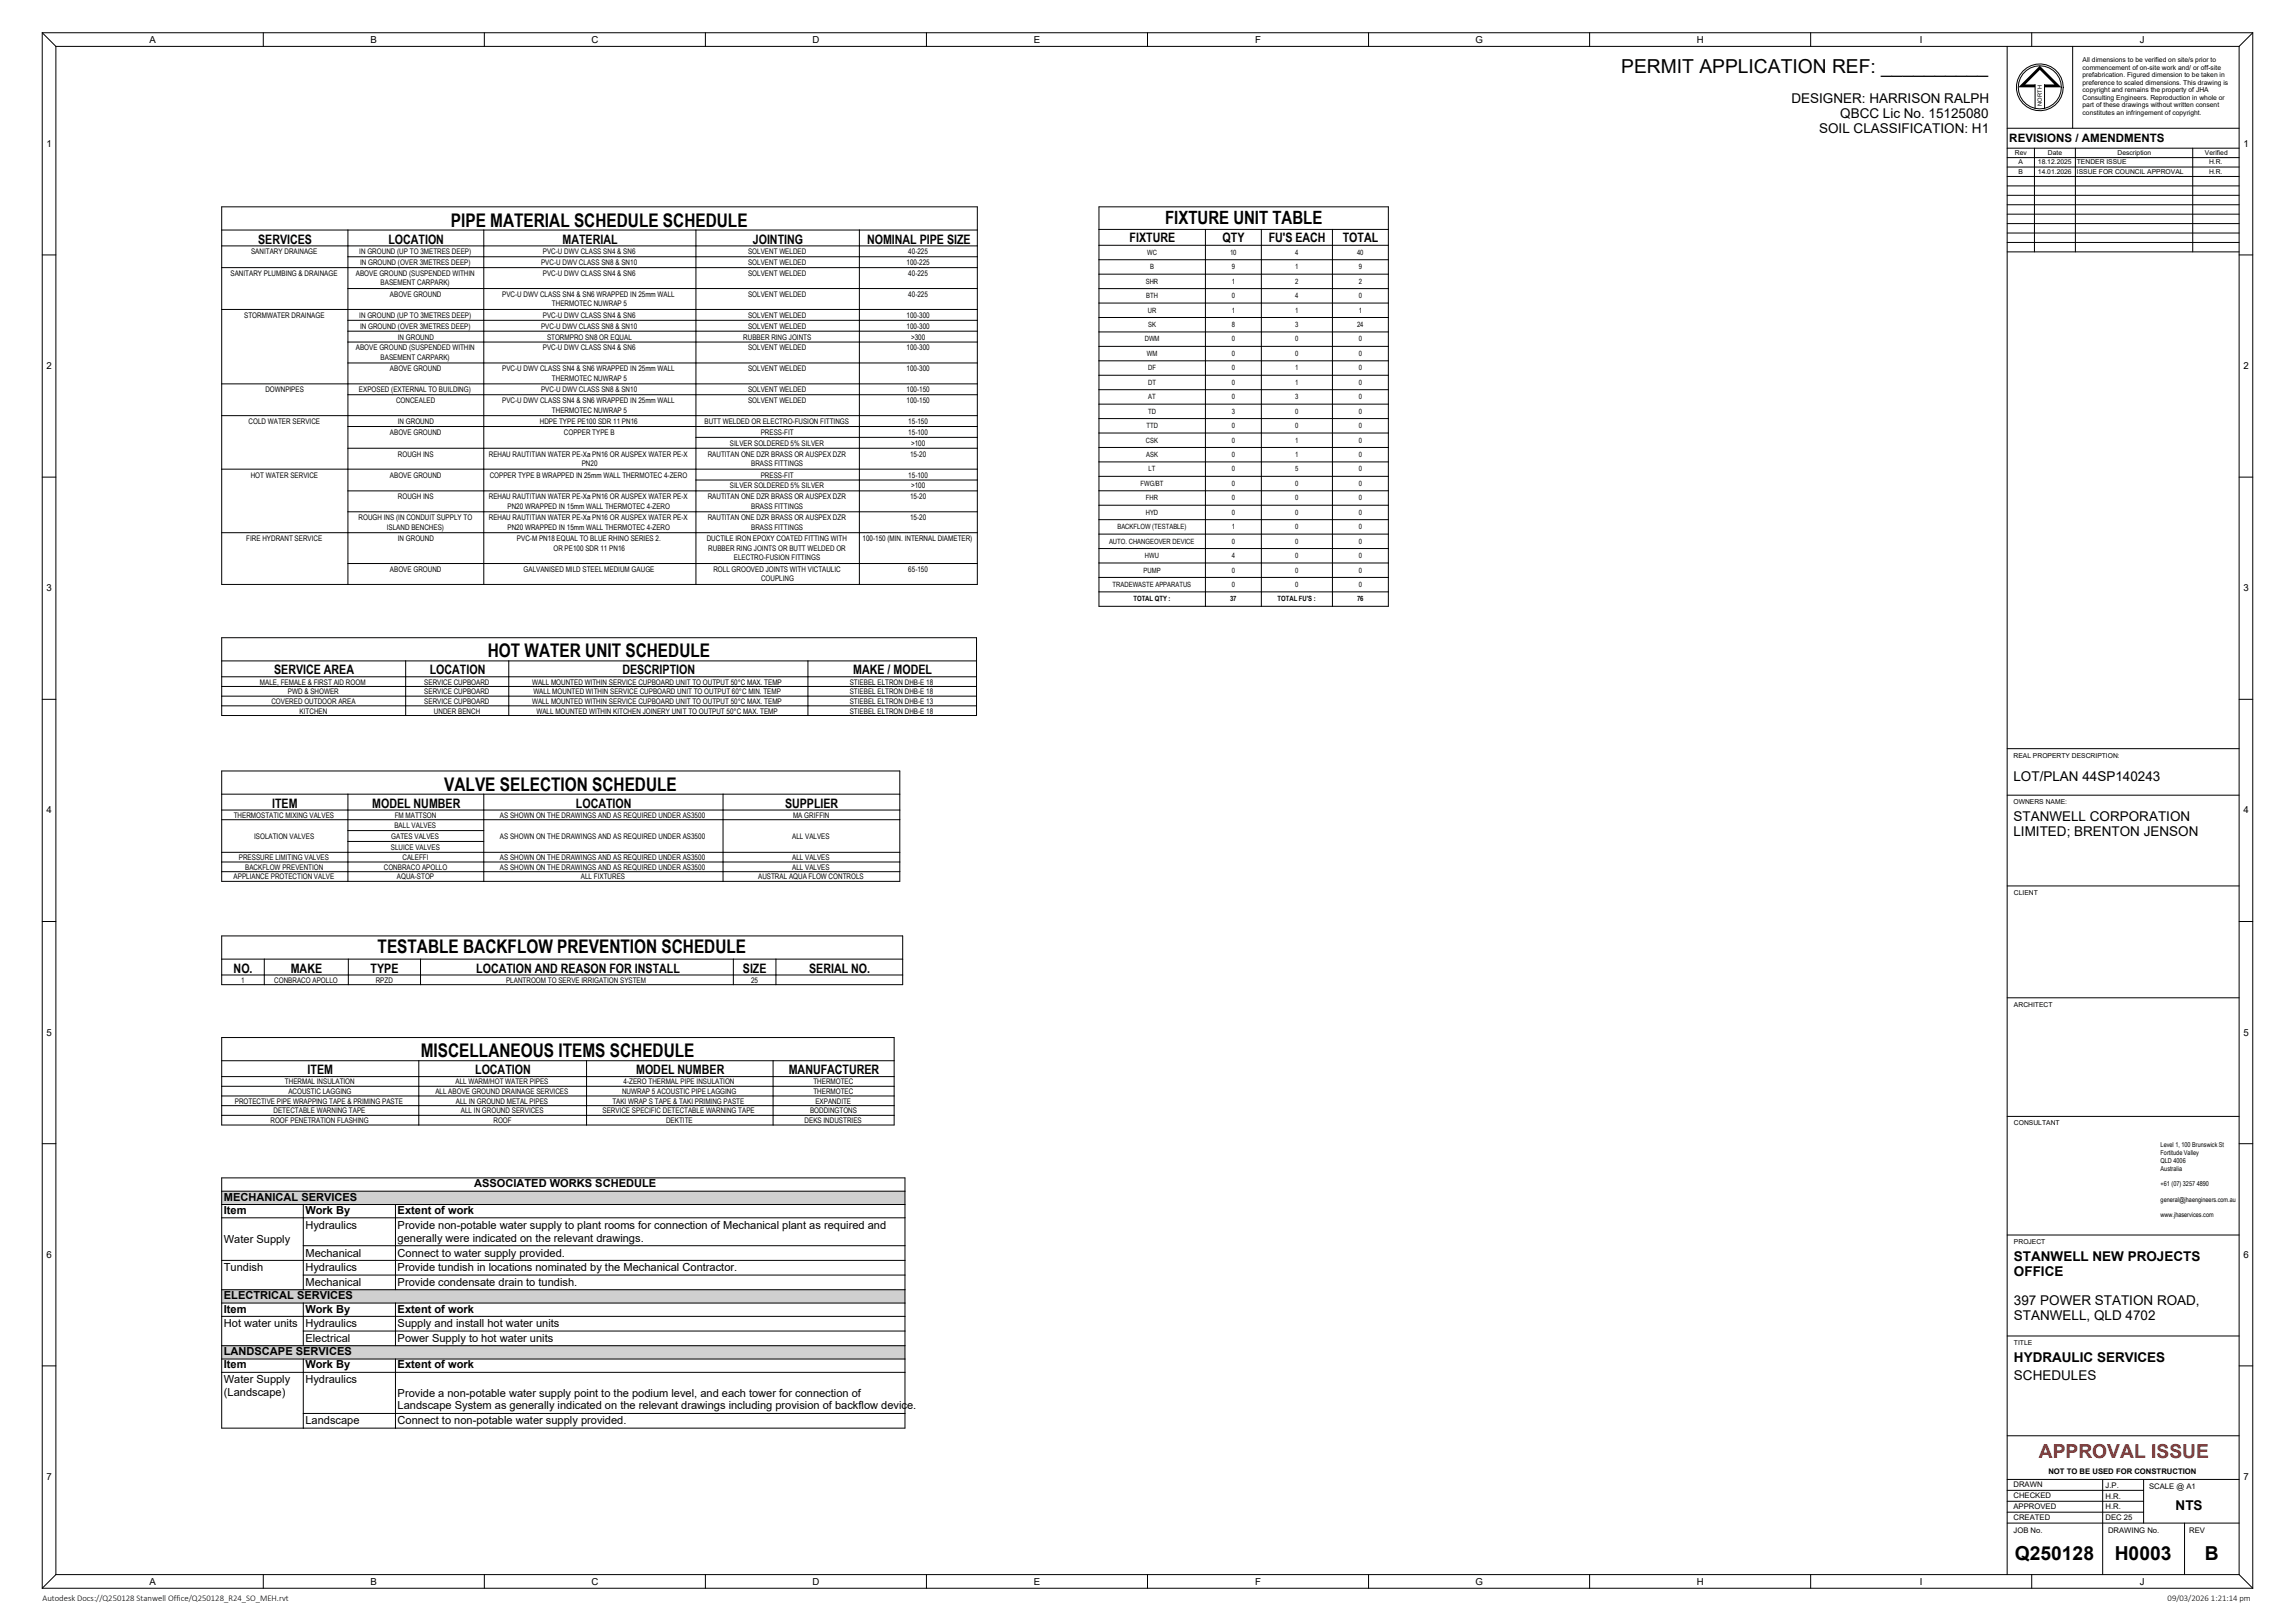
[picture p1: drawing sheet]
<svg xmlns="http://www.w3.org/2000/svg" width="841mm" height="594mm" viewBox="0 0 841 594" stroke-linecap="round" stroke-linejoin="round" font-family="sans-serif">
<defs><g id="words">
<g font-size="7.1">
<text x="594.1" y="26.8">PERMIT APPLICATION REF: __________</text>
<text x="738.3" y="571.7">Q250128</text>
<text x="774.9" y="571.7">H0003</text>
<text x="807.9" y="571.7">B</text>
</g>
<text font-size="7.1" fill="#f00" x="747.1" y="534.1">APPROVAL ISSUE</text>
<g font-size="6.9">
<text x="165.2" y="83">PIPE MATERIAL SCHEDULE SCHEDULE</text>
<text x="178.8" y="240.9">HOT WATER UNIT SCHEDULE</text>
<text x="162.8" y="289.7">VALVE SELECTION SCHEDULE</text>
<text x="138.4" y="349.2">TESTABLE BACKFLOW PREVENTION SCHEDULE</text>
<text x="154.2" y="387.4">MISCELLANEOUS ITEMS SCHEDULE</text>
</g>
<text font-size="6.7" x="426.9" y="81.9">FIXTURE UNIT TABLE</text>
<g font-size="4.9">
<text x="656.5" y="37.8">DESIGNER: HARRISON RALPH</text>
<text x="674.4" y="43.3">QBCC Lic No. 15125080</text>
<text x="666.6" y="48.8">SOIL CLASSIFICATION: H1</text>
<text x="737.8" y="286.3">LOT/PLAN 44SP140243</text>
<text x="737.8" y="300.8">STANWELL CORPORATION</text>
<text x="737.8" y="306.3">LIMITED; BRENTON JENSON</text>
<text x="738" y="461.9">STANWELL NEW PROJECTS</text>
<text x="738" y="467.7">OFFICE</text>
<text x="738" y="478.3">397 POWER STATION ROAD,</text>
<text x="738" y="483.8">STANWELL, QLD 4702</text>
<text x="738" y="499.1">HYDRAULIC SERVICES</text>
<text x="738" y="505.7">SCHEDULES</text>
<text x="797.3" y="553.4">NTS</text>
</g>
<g font-size="4.8">
<text x="94.6" y="89.2">SERVICES</text>
<text x="142.3" y="89.2">LOCATION</text>
<text x="206.2" y="89.2">MATERIAL</text>
<text x="275.9" y="89.2">JOINTING</text>
<text x="317.7" y="89.2">NOMINAL PIPE SIZE</text>
<text x="413.9" y="88.7">FIXTURE</text>
<text x="448" y="88.7">QTY</text>
<text x="464.9" y="88.7">FU'S EACH</text>
<text x="492.1" y="88.7">TOTAL</text>
<text x="100.5" y="247.1">SERVICE AREA</text>
<text x="157.5" y="247.1">LOCATION</text>
<text x="228.1" y="247.1">DESCRIPTION</text>
<text x="312.7" y="247.1">MAKE / MODEL</text>
<text x="99.7" y="296">ITEM</text>
<text x="136.4" y="296">MODEL NUMBER</text>
<text x="211" y="296">LOCATION</text>
<text x="287.7" y="296">SUPPLIER</text>
<text x="85.6" y="356.4">NO.</text>
<text x="106.6" y="356.4">MAKE</text>
<text x="135.8" y="356.4">TYPE</text>
<text x="174.5" y="356.4">LOCATION AND REASON FOR INSTALL</text>
<text x="272.2" y="356.4">SIZE</text>
<text x="296.5" y="356.4">SERIAL NO.</text>
<text x="112.7" y="393.6">ITEM</text>
<text x="174.1" y="393.6">LOCATION</text>
<text x="233.1" y="393.6">MODEL NUMBER</text>
<text x="289" y="393.6">MANUFACTURER</text>
</g>
<text font-size="4.2" x="736.3" y="52.1">REVISIONS / AMENDMENTS</text>
<g font-size="4.1">
<text x="173.7" y="435.1">ASSOCIATED WORKS SCHEDULE</text>
<text x="82" y="440">MECHANICAL SERVICES</text>
<text x="82" y="444.8">Item</text>
<text x="111.9" y="444.8">Work By</text>
<text x="145.7" y="444.8">Extent of work</text>
<text x="82" y="455.4">Water Supply</text>
<text x="111.9" y="450.3">Hydraulics</text>
<text x="145.7" y="450.5">Provide non-potable water supply to plant rooms for connection of Mechanical plant as required and</text>
<text x="145.7" y="455">generally were indicated on the relevant drawings.</text>
<text x="111.9" y="460.5">Mechanical</text>
<text x="145.7" y="460.5">Connect to water supply provided.</text>
<text x="82" y="465.9">Tundish</text>
<text x="111.9" y="465.8">Hydraulics</text>
<text x="145.7" y="465.8">Provide tundish in locations nominated by the Mechanical Contractor.</text>
<text x="111.9" y="471.2">Mechanical</text>
<text x="145.7" y="471.2">Provide condensate drain to tundish.</text>
<text x="82" y="476.1">ELECTRICAL SERVICES</text>
<text x="82" y="481">Item</text>
<text x="111.9" y="481">Work By</text>
<text x="145.7" y="481">Extent of work</text>
<text x="82" y="486.4">Hot water units</text>
<text x="111.9" y="491.7">Electrical</text>
<text x="111.9" y="486.3">Hydraulics</text>
<text x="145.7" y="491.7">Power Supply to hot water units</text>
<text x="145.7" y="486.3">Supply and install hot water units</text>
<text x="82" y="496.6">LANDSCAPE SERVICES</text>
<text x="82" y="501.5">Item</text>
<text x="111.9" y="501.5">Work By</text>
<text x="145.7" y="501.5">Extent of work</text>
<text x="82" y="506.9">Water Supply</text>
<text x="111.9" y="506.9">Hydraulics</text>
<text x="82" y="511.4">(Landscape)</text>
<text x="145.7" y="511.9">Provide a non-potable water supply point to the podium level, and each tower for connection of</text>
<text x="111.9" y="522">Landscape</text>
<text x="145.7" y="521.9">Connect to non-potable water supply provided.</text>
<text x="145.7" y="516.4">Landscape System as generally indicated on the relevant drawings including provision of backflow device.</text>
</g>
<g font-size="3.5">
<text x="54.8" y="15.7">A</text>
<text x="135.8" y="15.7">B</text>
<text x="216.7" y="15.7">C</text>
<text x="297.7" y="15.7">D</text>
<text x="378.8" y="15.7">E</text>
<text x="459.9" y="15.7">F</text>
<text x="540.6" y="15.7">G</text>
<text x="621.7" y="15.7">H</text>
<text x="703.5" y="15.7">I</text>
<text x="784.2" y="15.7">J</text>
<text x="17.1" y="53.8">1</text>
<text x="822.1" y="53.8">1</text>
<text x="17.1" y="135.2">2</text>
<text x="822.1" y="135.2">2</text>
<text x="17.1" y="216.6">3</text>
<text x="822.1" y="216.6">3</text>
<text x="17.1" y="298.1">4</text>
<text x="822.1" y="298.1">4</text>
<text x="17.1" y="379.5">5</text>
<text x="822.1" y="379.5">5</text>
<text x="17.1" y="460.9">6</text>
<text x="822.1" y="460.9">6</text>
<text x="17.1" y="542.4">7</text>
<text x="822.1" y="542.4">7</text>
<text x="54.8" y="580.7">A</text>
<text x="135.8" y="580.7">B</text>
<text x="216.7" y="580.7">C</text>
<text x="297.7" y="580.7">D</text>
<text x="378.8" y="580.7">E</text>
<text x="459.9" y="580.7">F</text>
<text x="540.6" y="580.7">G</text>
<text x="621.7" y="580.7">H</text>
<text x="703.5" y="580.7">I</text>
<text x="784.2" y="580.7">J</text>
</g>
<g font-size="3.2">
<text x="15.6" y="586.8">Autodesk Docs://Q250128 Stanwell Office/Q250128_R24_SO_MEH.rvt</text>
<text x="794.3" y="586.8">09/03/2026 1:21:14 pm</text>
</g>
<g font-size="2.8">
<text x="92" y="93.2">SANITARY DRAINAGE</text>
<text x="131.7" y="93.2">IN GROUND (UP TO 3METRES DEEP)</text>
<text x="198.9" y="93.2">PVC-U DWV CLASS SN4 &amp; SN6</text>
<text x="274.1" y="93.2">SOLVENT WELDED</text>
<text x="332.9" y="93.2">40-225</text>
<text x="84.5" y="101.2">SANITARY PLUMBING &amp; DRAINAGE</text>
<text x="130.4" y="101.2">ABOVE GROUND (SUSPENDED WITHIN</text>
<text x="131.9" y="97.2">IN GROUND (OVER 3METRES DEEP)</text>
<text x="198.3" y="97.2">PVC-U DWV CLASS SN8 &amp; SN10</text>
<text x="198.9" y="101.2">PVC-U DWV CLASS SN4 &amp; SN6</text>
<text x="274.1" y="101.2">SOLVENT WELDED</text>
<text x="274.1" y="97.2">SOLVENT WELDED</text>
<text x="332.2" y="97.2">100-225</text>
<text x="332.9" y="101.2">40-225</text>
<text x="139.5" y="104.6">BASEMENT CARPARK)</text>
<text x="142.9" y="108.8">ABOVE GROUND</text>
<text x="184" y="108.8">PVC-U DWV CLASS SN4 &amp; SN6 WRAPPED IN 25mm WALL</text>
<text x="202.3" y="112.3">THERMOTEC NUWRAP 5</text>
<text x="274.1" y="108.8">SOLVENT WELDED</text>
<text x="332.9" y="108.8">40-225</text>
<text x="89.5" y="116.5">STORMWATER DRAINAGE</text>
<text x="131.7" y="116.5">IN GROUND (UP TO 3METRES DEEP)</text>
<text x="198.9" y="116.5">PVC-U DWV CLASS SN4 &amp; SN6</text>
<text x="274.1" y="116.5">SOLVENT WELDED</text>
<text x="332.2" y="116.5">100-300</text>
<text x="131.9" y="120.5">IN GROUND (OVER 3METRES DEEP)</text>
<text x="145.8" y="124.4">IN GROUND</text>
<text x="198.3" y="120.5">PVC-U DWV CLASS SN8 &amp; SN10</text>
<text x="200.5" y="124.4">STORMPRO SN8 OR EQUAL</text>
<text x="272.4" y="124.4">RUBBER RING JOINTS</text>
<text x="274.1" y="120.5">SOLVENT WELDED</text>
<text x="332.2" y="120.5">100-300</text>
<text x="333.9" y="124.4">&gt;300</text>
<text x="130.4" y="128.4">ABOVE GROUND (SUSPENDED WITHIN</text>
<text x="139.5" y="131.9">BASEMENT CARPARK)</text>
<text x="198.9" y="128.4">PVC-U DWV CLASS SN4 &amp; SN6</text>
<text x="274.1" y="128.4">SOLVENT WELDED</text>
<text x="332.2" y="128.4">100-300</text>
<text x="142.9" y="136.1">ABOVE GROUND</text>
<text x="184" y="136.1">PVC-U DWV CLASS SN4 &amp; SN6 WRAPPED IN 25mm WALL</text>
<text x="274.1" y="136.1">SOLVENT WELDED</text>
<text x="332.2" y="136.1">100-300</text>
<text x="97.2" y="143.8">DOWNPIPES</text>
<text x="131.5" y="143.8">EXPOSED (EXTERNAL TO BUILDING)</text>
<text x="198.3" y="143.8">PVC-U DWV CLASS SN8 &amp; SN10</text>
<text x="202.3" y="139.5">THERMOTEC NUWRAP 5</text>
<text x="274.1" y="143.8">SOLVENT WELDED</text>
<text x="332.2" y="143.8">100-150</text>
<text x="145.1" y="147.7">CONCEALED</text>
<text x="184" y="147.7">PVC-U DWV CLASS SN4 &amp; SN6 WRAPPED IN 25mm WALL</text>
<text x="274.1" y="147.7">SOLVENT WELDED</text>
<text x="332.2" y="147.7">100-150</text>
<text x="91.1" y="155.4">COLD WATER SERVICE</text>
<text x="145.8" y="155.4">IN GROUND</text>
<text x="197.8" y="155.4">HDPE TYPE PE100 SDR 11 PN16</text>
<text x="202.3" y="151.2">THERMOTEC NUWRAP 5</text>
<text x="258.2" y="155.4">BUTT WELDED OR ELECTRO-FUSION FITTINGS</text>
<text x="332.9" y="155.4">15-150</text>
<text x="142.9" y="159.4">ABOVE GROUND</text>
<text x="206.6" y="159.4">COPPER TYPE B</text>
<text x="278.8" y="159.4">PRESS-FIT</text>
<text x="332.9" y="159.4">15-100</text>
<text x="145.8" y="167.3">ROUGH INS</text>
<text x="179.1" y="167.3">REHAU RAUTITIAN WATER PE-Xa PN16 OR AUSPEX WATER PE-X</text>
<text x="259.3" y="167.3">RAUTITAN ONE DZR BRASS OR AUSPEX DZR</text>
<text x="267.5" y="163.4">SILVER SOLDERED 5% SILVER</text>
<text x="333.5" y="167.3">15-20</text>
<text x="333.9" y="163.4">&gt;100</text>
<text x="213.2" y="170.8">PN20</text>
<text x="275.3" y="170.8">BRASS FITTINGS</text>
<text x="91.9" y="175">HOT WATER SERVICE</text>
<text x="142.9" y="175">ABOVE GROUND</text>
<text x="179.4" y="175">COPPER TYPE B WRAPPED IN 25mm WALL THERMOTEC 4-ZERO</text>
<text x="267.5" y="179">SILVER SOLDERED 5% SILVER</text>
<text x="278.8" y="175">PRESS-FIT</text>
<text x="332.9" y="175">15-100</text>
<text x="333.9" y="179">&gt;100</text>
<text x="145.8" y="183">ROUGH INS</text>
<text x="179.1" y="183">REHAU RAUTITIAN WATER PE-Xa PN16 OR AUSPEX WATER PE-X</text>
<text x="259.3" y="183">RAUTITAN ONE DZR BRASS OR AUSPEX DZR</text>
<text x="333.5" y="183">15-20</text>
<text x="131.4" y="190.6">ROUGH INS (IN CONDUIT SUPPLY TO</text>
<text x="179.1" y="190.6">REHAU RAUTITIAN WATER PE-Xa PN16 OR AUSPEX WATER PE-X</text>
<text x="186" y="186.4">PN20 WRAPPED IN 15mm WALL THERMOTEC 4-ZERO</text>
<text x="259.3" y="190.6">RAUTITAN ONE DZR BRASS OR AUSPEX DZR</text>
<text x="275.3" y="186.4">BRASS FITTINGS</text>
<text x="333.5" y="190.6">15-20</text>
<text x="141.7" y="194.1">ISLAND BENCHES)</text>
<text x="186" y="194.1">PN20 WRAPPED IN 15mm WALL THERMOTEC 4-ZERO</text>
<text x="275.3" y="194.1">BRASS FITTINGS</text>
<text x="90.2" y="198.3">FIRE HYDRANT SERVICE</text>
<text x="145.8" y="198.3">IN GROUND</text>
<text x="189.4" y="198.3">PVC-M PN18 EQUAL TO BLUE RHINO SERIES 2.</text>
<text x="202.8" y="201.7">OR PE100 SDR 11 PN16</text>
<text x="259" y="198.3">DUCTILE IRON EPOXY COATED FITTING WITH</text>
<text x="259.6" y="201.7">RUBBER RING JOINTS OR BUTT WELDED OR</text>
<text x="316.1" y="198.3">100-150 (MIN. INTERNAL DIAMETER)</text>
<text x="142.9" y="209.6">ABOVE GROUND</text>
<text x="191.9" y="209.6">GALVANISED MILD STEEL MEDIUM GAUGE</text>
<text x="261.4" y="209.6">ROLL GROOVED JOINTS WITH VICTAULIC</text>
<text x="268.9" y="205.2">ELECTRO-FUSION FITTINGS</text>
<text x="332.9" y="209.6">65-150</text>
<text x="278.9" y="213">COUPLING</text>
<text x="95.3" y="250.9">MALE, FEMALE &amp; FIRST AID ROOM</text>
<text x="155.5" y="250.9">SERVICE CUPBOARD</text>
<text x="195" y="250.9">WALL MOUNTED WITHIN SERVICE CUPBOARD UNIT TO OUTPUT 50°C MAX. TEMP</text>
<text x="311.4" y="250.9">STIEBEL ELTRON DHB-E 18</text>
<text x="99.4" y="258">COVERED OUTDOOR AREA</text>
<text x="105.5" y="254.4">PWD &amp; SHOWER</text>
<text x="155.5" y="258">SERVICE CUPBOARD</text>
<text x="155.5" y="254.4">SERVICE CUPBOARD</text>
<text x="195" y="258">WALL MOUNTED WITHIN SERVICE CUPBOARD UNIT TO OUTPUT 50°C MAX. TEMP</text>
<text x="195.4" y="254.4">WALL MOUNTED WITHIN SERVICE CUPBOARD UNIT TO OUTPUT 60°C MIN. TEMP</text>
<text x="311.4" y="258">STIEBEL ELTRON DHB-E 13</text>
<text x="311.4" y="254.4">STIEBEL ELTRON DHB-E 18</text>
<text x="109.8" y="261.5">KITCHEN</text>
<text x="159" y="261.5">UNDER BENCH</text>
<text x="196.6" y="261.5">WALL MOUNTED WITHIN KITCHEN JOINERY UNIT TO OUTPUT 50°C MAX. TEMP</text>
<text x="311.4" y="261.5">STIEBEL ELTRON DHB-E 18</text>
<text x="85.7" y="299.7">THERMOSTATIC MIXING VALVES</text>
<text x="144.6" y="299.7">FM MATTSON</text>
<text x="183.2" y="299.7">AS SHOWN ON THE DRAWINGS AND AS REQUIRED UNDER AS3500</text>
<text x="290.6" y="299.7">MA GRIFFIN</text>
<text x="144.5" y="303.4">BALL VALVES</text>
<text x="93.1" y="307.4">ISOLATION VALVES</text>
<text x="143.2" y="311.4">SLUICE VALVES</text>
<text x="143.4" y="307.4">GATES VALVES</text>
<text x="183.2" y="307.4">AS SHOWN ON THE DRAWINGS AND AS REQUIRED UNDER AS3500</text>
<text x="290.3" y="307.4">ALL VALVES</text>
<text x="87.5" y="315.2">PRESSURE LIMITING VALVES</text>
<text x="147.5" y="315.2">CALEFFI</text>
<text x="183.2" y="315.2">AS SHOWN ON THE DRAWINGS AND AS REQUIRED UNDER AS3500</text>
<text x="290.3" y="315.2">ALL VALVES</text>
<text x="85.6" y="322.3">APPLIANCE PROTECTION VALVE</text>
<text x="89.8" y="318.7">BACKFLOW PREVENTION</text>
<text x="140.7" y="318.7">CONBRACO APOLLO</text>
<text x="145.5" y="322.3">AQUA-STOP</text>
<text x="183.2" y="318.7">AS SHOWN ON THE DRAWINGS AND AS REQUIRED UNDER AS3500</text>
<text x="212.9" y="322.3">ALL FIXTURES</text>
<text x="277.8" y="322.3">AUSTRAL AQUA FLOW CONTROLS</text>
<text x="290.3" y="318.7">ALL VALVES</text>
<text x="88.4" y="360.4">1</text>
<text x="100.5" y="360.1">CONBRACO APOLLO</text>
<text x="137.7" y="360.4">RPZD</text>
<text x="185.5" y="360.4">PLANTROOM TO SERVE IRRIGATION SYSTEM</text>
<text x="275.2" y="360.4">25</text>
<text x="104.4" y="397.4">THERMAL INSULATION</text>
<text x="105.7" y="400.9">ACOUSTIC LAGGING</text>
<text x="159.5" y="400.9">ALL ABOVE GROUND DRAINAGE SERVICES</text>
<text x="166.9" y="397.4">ALL WARM/HOT WATER PIPES</text>
<text x="227.9" y="400.9">NUWRAP 5 ACOUSTIC PIPE LAGGING</text>
<text x="228.5" y="397.4">4-ZERO THERMAL PIPE INSULATION</text>
<text x="298.1" y="400.9">THERMOTEC</text>
<text x="298.1" y="397.4">THERMOTEC</text>
<text x="86" y="404.5">PROTECTIVE PIPE WRAPPING TAPE &amp; PRIMING PASTE</text>
<text x="167.1" y="404.5">ALL IN GROUND METAL PIPES</text>
<text x="224.4" y="404.5">TAKI WRAP S TAPE &amp; TAKI PRIMING PASTE</text>
<text x="298.8" y="404.5">EXPANDITE</text>
<text x="99.1" y="411.6">ROOF PENETRATION FLASHING</text>
<text x="100.2" y="408">DETECTABLE WARNING TAPE</text>
<text x="168.9" y="408">ALL IN GROUND SERVICES</text>
<text x="180.8" y="411.6">ROOF</text>
<text x="220.8" y="408">SERVICE SPECIFIC DETECTABLE WARNING TAPE</text>
<text x="244.1" y="411.6">DEKTITE</text>
<text x="294.8" y="411.6">DEKS INDUSTRIES</text>
<text x="296.8" y="408">BODDINGTONS</text>
<text x="737.8" y="545.1">DRAWN</text>
<text x="750.6" y="540.2">NOT TO BE USED FOR CONSTRUCTION</text>
<text x="771.6" y="545.1">J.P.</text>
<text x="787.5" y="545.5">SCALE @ A1</text>
<text x="737.8" y="549.1">CHECKED</text>
<text x="771.6" y="549.1">H.R.</text>
<text x="737.8" y="553.1">APPROVED</text>
<text x="737.8" y="557.1">CREATED</text>
<text x="771.6" y="553.1">H.R.</text>
<text x="771.6" y="557.1">DEC 25</text>
<text x="737.8" y="561.7">JOB No.</text>
<text x="772.5" y="561.7">DRAWING No.</text>
<text x="802.3" y="561.7">REV</text>
</g>
<g font-size="2.6">
<text x="420.4" y="93.4">WC</text>
<text x="450.7" y="93.4">10</text>
<text x="474.6" y="93.4">4</text>
<text x="497.3" y="93.4">40</text>
<text x="421.5" y="98.7">B</text>
<text x="451.4" y="98.7">9</text>
<text x="474.6" y="98.7">1</text>
<text x="497.9" y="98.7">9</text>
<text x="419.9" y="104">SHR</text>
<text x="451.4" y="104">1</text>
<text x="474.6" y="104">2</text>
<text x="497.9" y="104">2</text>
<text x="420" y="109.3">BTH</text>
<text x="451.4" y="109.3">0</text>
<text x="474.6" y="109.3">4</text>
<text x="497.9" y="109.3">0</text>
<text x="420.6" y="114.6">UR</text>
<text x="420.7" y="119.8">SK</text>
<text x="451.4" y="119.8">8</text>
<text x="451.4" y="114.6">1</text>
<text x="474.6" y="119.8">3</text>
<text x="474.6" y="114.6">1</text>
<text x="497.3" y="119.8">24</text>
<text x="497.9" y="114.6">1</text>
<text x="419.5" y="125.1">DWM</text>
<text x="451.4" y="125.1">0</text>
<text x="474.6" y="125.1">0</text>
<text x="497.9" y="125.1">0</text>
<text x="420.3" y="130.4">WM</text>
<text x="451.4" y="130.4">0</text>
<text x="474.6" y="130.4">0</text>
<text x="497.9" y="130.4">0</text>
<text x="420.7" y="135.7">DF</text>
<text x="451.4" y="135.7">0</text>
<text x="474.6" y="135.7">1</text>
<text x="497.9" y="135.7">0</text>
<text x="420.7" y="141">DT</text>
<text x="451.4" y="141">0</text>
<text x="474.6" y="141">1</text>
<text x="497.9" y="141">0</text>
<text x="420.8" y="146.3">AT</text>
<text x="451.4" y="146.3">0</text>
<text x="474.6" y="146.3">3</text>
<text x="497.9" y="146.3">0</text>
<text x="420.7" y="151.6">TD</text>
<text x="451.4" y="151.6">3</text>
<text x="474.6" y="151.6">0</text>
<text x="497.9" y="151.6">0</text>
<text x="420.1" y="156.9">TTD</text>
<text x="451.4" y="156.9">0</text>
<text x="474.6" y="156.9">0</text>
<text x="497.9" y="156.9">0</text>
<text x="419.9" y="162.2">CSK</text>
<text x="420" y="167.5">ASK</text>
<text x="451.4" y="167.5">0</text>
<text x="451.4" y="162.2">0</text>
<text x="474.6" y="162.2">1</text>
<text x="474.6" y="167.5">1</text>
<text x="497.9" y="167.5">0</text>
<text x="497.9" y="162.2">0</text>
<text x="420.9" y="172.8">LT</text>
<text x="451.4" y="172.8">0</text>
<text x="474.6" y="172.8">5</text>
<text x="497.9" y="172.8">0</text>
<text x="417.9" y="178.1">FWG/BT</text>
<text x="451.4" y="178.1">0</text>
<text x="474.6" y="178.1">0</text>
<text x="497.9" y="178.1">0</text>
<text x="419.9" y="183.3">FHR</text>
<text x="451.4" y="183.3">0</text>
<text x="474.6" y="183.3">0</text>
<text x="497.9" y="183.3">0</text>
<text x="419.9" y="188.6">HYD</text>
<text x="451.4" y="188.6">0</text>
<text x="474.6" y="188.6">0</text>
<text x="497.9" y="188.6">0</text>
<text x="409.5" y="193.9">BACKFLOW (TESTABLE)</text>
<text x="451.4" y="193.9">1</text>
<text x="474.6" y="193.9">0</text>
<text x="497.9" y="193.9">0</text>
<text x="406.4" y="199.2">AUTO. CHANGEOVER DEVICE</text>
<text x="451.4" y="199.2">0</text>
<text x="474.6" y="199.2">0</text>
<text x="497.9" y="199.2">0</text>
<text x="419.1" y="209.8">PUMP</text>
<text x="419.6" y="204.5">HWU</text>
<text x="451.4" y="209.8">0</text>
<text x="451.4" y="204.5">4</text>
<text x="474.6" y="209.8">0</text>
<text x="474.6" y="204.5">0</text>
<text x="497.9" y="209.8">0</text>
<text x="497.9" y="204.5">0</text>
<text x="407.7" y="215.1">TRADEWASTE APPARATUS</text>
<text x="451.4" y="215.1">0</text>
<text x="474.6" y="215.1">0</text>
<text x="497.9" y="215.1">0</text>
<text x="415.4" y="220.4">TOTAL QTY :</text>
<text x="450.7" y="220.4">37</text>
<text x="468.2" y="220.4">TOTAL FU'S :</text>
<text x="497.3" y="220.4">76</text>
</g>
<g font-size="2.5">
<text x="763.1" y="22.7">All dimensions to be verified on site/s prior to</text>
<text x="763.1" y="25.5">commencement of on-site work and/ or off-site</text>
<text x="763.1" y="28.2">prefabrication. Figured dimension to be taken in</text>
<text x="763.1" y="31">preference to scaled dimensions. This drawing is</text>
<text x="763.1" y="33.8">copyright and remains the property of JHA</text>
<text x="763.1" y="36.6">Consulting Engineers. Reproduction in whole or</text>
<text x="763.1" y="39.4">part of these drawings without written consent</text>
<text x="763.1" y="42.1">constitutes an infringement of copyright.</text>
<text x="738.4" y="56.8">Rev</text>
<text x="750.4" y="56.8">Date</text>
<text x="776" y="56.8">Description</text>
<text x="808" y="56.8">Verified</text>
<text x="739.7" y="60.3">A</text>
<text x="739.7" y="63.7">B</text>
<text x="746.8" y="60.3">18.12.2025</text>
<text x="746.8" y="63.7">14.01.2026</text>
<text x="761.1" y="60.3">TENDER ISSUE</text>
<text x="761.1" y="63.7">ISSUE FOR COUNCIL APPROVAL</text>
<text x="809.5" y="60.3">H.R.</text>
<text x="809.5" y="63.7">H.R.</text>
<text x="737.8" y="277.6">REAL PROPERTY DESCRIPTION:</text>
<text x="737.8" y="294.7">OWNERS NAME:</text>
<text x="738" y="327.9">CLIENT</text>
<text x="738" y="368.9">ARCHITECT</text>
<text x="738" y="412.4">CONSULTANT</text>
<text x="791.7" y="420.4">Level 1, 100 Brunswick St</text>
<text x="791.7" y="423.3">Fortitude Valley</text>
<text x="791.7" y="426.1">QLD 4006</text>
<text x="791.7" y="429">Australia</text>
<text x="791.7" y="434.7">+61 (07) 3257 4890</text>
<text x="791.7" y="440.4">general@jhaengineers.com.au</text>
<text x="791.7" y="446">www.jhaservices.com</text>
<text x="738" y="455.8">PROJECT</text>
<text x="738" y="492.8">TITLE</text>
</g>
<text font-size="2.1" x="748.3" y="38.7" transform="rotate(-90 748.3 38.7)">NORTH</text>
</g></defs>
<g fill="none" stroke="#000" stroke-width=".37">
<path d="M15.5 12h810M15.5 12v570M15.5 12l5 5M20.5 17h800M20.5 17v560M96.5 12v5M177.5 12v5M258.5 12v5M339.5 12v5M420.5 12v5M501.5 12v5M582.5 12v5"/>
<path d="M663.5 12v5M735.5 17v560M744.5 12v5M759.5 17v30M820.5 17v560M825.5 12v570M825.5 12l-5 5M745.8 31v8.7M749.2 31v8.7M735.5 47h85M735.5 54.3h85M735.5 57.8h85"/>
<path d="M745.5 54.3v38M760.5 54.3v38M803.5 54.3v38M735.5 75h85M735.5 68.1h85M735.5 64.7h85M735.5 61.2h85M735.5 71.6h85M735.5 78.5h85M15.5 93.4h5M735.5 92.3h85M735.5 88.8h85"/>
<path d="M735.5 81.9h85M735.5 85.4h85M820.5 93.4h5M15.5 174.8h5M820.5 174.8h5M15.5 256.3h5M820.5 256.3h5M735.5 274.3h85M735.5 291.4h85M15.5 337.7h5M735.5 324.6h85M820.5 337.7h5"/>
<path d="M735.5 365.6h85M15.5 419.1h5M735.5 409.1h85M820.5 419.1h5M735.5 452.6h85M735.5 489.6h85M15.5 500.5h5M820.5 500.5h5M735.5 526.1h85M735.5 542.1h85M735.5 558.1h85M735.5 546.1h50"/>
<path d="M735.5 550.1h50M735.5 554.1h50M770.5 542.1v34.9M785.5 542.1v16M800.5 558.1v18.9M20.5 577h800M20.5 577l-5 5M96.5 577v5M177.5 577v5M258.5 577v5M339.5 577v5M420.5 577v5"/>
<path d="M501.5 577v5M582.5 577v5M663.5 577v5M744.5 577v5M820.5 577l5 5M15.5 582h810"/>
<circle cx="747.5" cy="32" r="8.6"/>
<circle cx="747.5" cy="32" r="7.9"/>
</g>
<path d="M747.5 24.1l7.9 7.9h-6.2v-1h3.6l-5.3-5.4-5.4 5.4h3.7v1h-6.2z" fill="#000"/>
<path d="M594.1 20.4h135.2v7.9h-135.2z" fill="#fff"/>
<g fill="#d0d0d0">
<path d="M81.2 436.5h250.4v4.9h-250.4z"/>
<path d="M81.2 472.6h250.4v4.9h-250.4z"/>
<path d="M81.2 493.1h250.4v4.9h-250.4z"/>
</g>
<g fill="none" stroke="#000" stroke-width=".37">
<path d="M81.2 75.8h276.9v138.4h-276.9zM402.7 75.8h106.1v146.4h-106.1zM81.2 98.1h276.9M81.2 90.1h276.9M81.2 84.3h276.9M127.5 84.3v129.9M127.5 94.1h230.6M177.3 84.3v129.9M255 84.3v129.9M314.9 84.3v129.9M402.7 95.2h106.1M402.7 89.9h106.1"/>
<path d="M402.7 84.1h106.1M441.7 84.1v138.1M462.2 84.1v138.1M488.3 84.1v138.1M81.2 113.4h276.9M127.5 105.7h230.6M127.5 117.4h230.6M402.7 116.3h106.1M402.7 111.1h106.1M402.7 105.8h106.1M402.7 100.5h106.1M127.5 133h230.6"/>
<path d="M127.5 125.3h230.6M127.5 121.4h230.6M402.7 137.5h106.1M402.7 132.2h106.1M402.7 126.9h106.1M402.7 121.6h106.1M81.2 152.3h276.9M81.2 140.7h276.9M127.5 156.3h230.6M127.5 144.6h230.6M402.7 158.7h106.1M402.7 153.4h106.1"/>
<path d="M402.7 148.1h106.1M402.7 142.8h106.1M81.2 171.9h276.9M127.5 179.9h230.6M127.5 164.3h230.6M255 175.9h103.1M255 160.3h103.1M402.7 179.8h106.1M402.7 174.6h106.1M402.7 169.3h106.1M402.7 164h106.1M81.2 195.2h276.9"/>
<path d="M127.5 187.5h230.6M402.7 195.7h106.1M402.7 190.4h106.1M402.7 185.1h106.1M127.5 206.5h230.6M402.7 216.9h106.1M402.7 211.6h106.1M402.7 206.3h106.1M402.7 201h106.1M81.2 233.7h276.6v28.5h-276.6zM81.2 258.6h276.6M81.2 255.1h276.6"/>
<path d="M81.2 251.5h276.6M81.2 248h276.6M81.2 242.2h276.6M148.7 242.2v20M186.4 242.2v20M296.1 242.2v20M81.2 282.5h248.5v40.5h-248.5zM81.2 296.8h248.5M81.2 291h248.5M127.5 291v32M177.3 291v32M265 291v32"/>
<path d="M81.2 319.4h248.5M81.2 315.9h248.5M81.2 312.3h248.5M81.2 300.4h248.5M127.5 308.3h49.8M127.5 304.4h49.8M81.2 343h249.6v17.8h-249.6zM81.2 357.3h249.6M81.2 351.5h249.6M96.8 351.5v9.3M127.6 351.5v9.3M154.1 351.5v9.3"/>
<path d="M268.7 351.5v9.3M284.3 351.5v9.3M81.2 380.2h246.5v32.1h-246.5zM81.2 398.1h246.5M81.2 394.5h246.5M81.2 388.7h246.5M153.5 388.7v23.6M214.9 388.7v23.6M283.3 388.7v23.6M81.2 408.7h246.5M81.2 405.2h246.5M81.2 401.6h246.5"/>
<path d="M81.2 431.6h250.4v91.7h-250.4zM81.2 436.5h250.4M81.2 446.3h250.4M81.2 441.4h250.4M111.1 441.4v31.2M111.1 456.5h220.5M144.9 441.4v31.2M81.2 477.5h250.4M81.2 472.6h250.4M81.2 461.9h250.4M111.1 477.5v15.6M111.1 467.2h220.5"/>
<path d="M144.9 477.5v15.6M81.2 498h250.4M81.2 493.1h250.4M81.2 482.4h250.4M111.1 498v25.3M111.1 487.7h220.5M144.9 498v25.3M81.2 502.9h250.4M111.1 517.9h220.5"/>
</g>
<use href="#words"/>
</svg>
